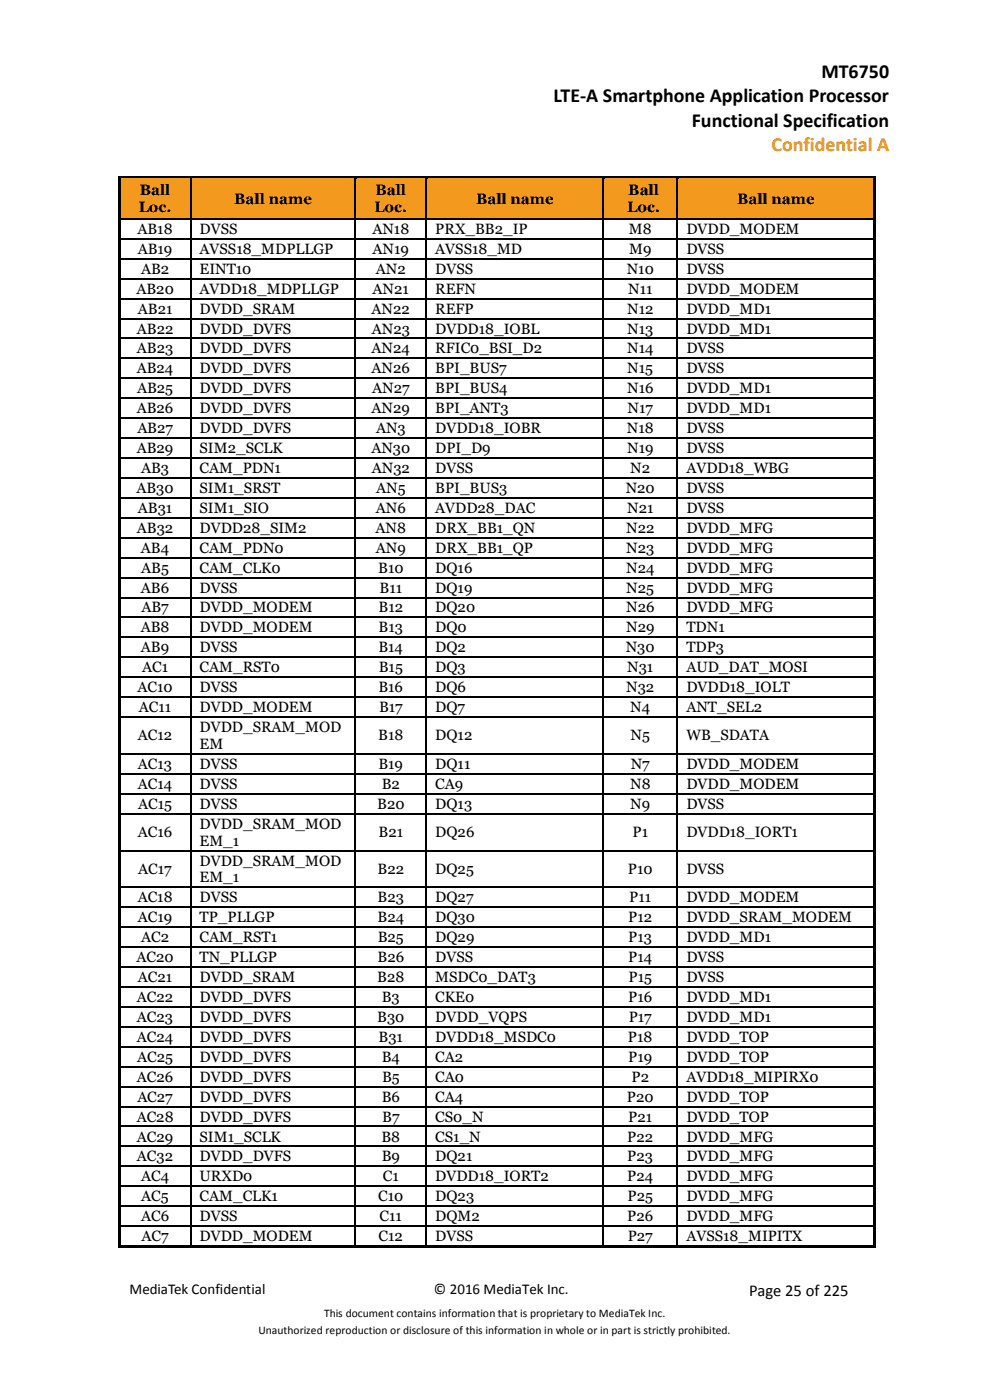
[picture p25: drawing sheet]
<svg xmlns="http://www.w3.org/2000/svg" width="210mm" height="297mm" viewBox="0 0 210 297" stroke-linecap="round" stroke-linejoin="round" font-family="sans-serif">
<defs><g id="words">
<g font-size="4.2">
<text x="174.2" y="16.5">MT6750</text>
<text x="117.4" y="21.7">LTE-A Smartphone Application Processor</text>
<text x="146.8" y="26.9">Functional Specification</text>
</g>
<text font-size="4.2" fill="#f39a1e" x="163.7" y="32.1">Confidential A</text>
<text font-size="3.5" x="159" y="275">Page 25 of 225</text>
<g font-size="3.2">
<text x="29.6" y="41.4">Ball</text>
<text x="79.6" y="41.4">Ball</text>
<text x="133.3" y="41.4">Ball</text>
<text x="29.4" y="45">Loc.</text>
<text x="49.7" y="43.2">Ball name</text>
<text x="79.4" y="45">Loc.</text>
<text x="101" y="43.2">Ball name</text>
<text x="133.1" y="45">Loc.</text>
<text x="156.4" y="43.2">Ball name</text>
<text x="29.2" y="49.7">AB18</text>
<text x="29.2" y="53.9">AB19</text>
<text x="42.3" y="49.7">DVSS</text>
<text x="42.3" y="53.9">AVSS18_MDPLLGP</text>
<text x="79" y="49.7">AN18</text>
<text x="79.1" y="53.9">AN19</text>
<text x="92.3" y="49.7">PRX_BB2_IP</text>
<text x="92.3" y="53.9">AVSS18_MD</text>
<text x="133.4" y="49.7">M8</text>
<text x="133.5" y="53.9">M9</text>
<text x="145.6" y="49.7">DVDD_MODEM</text>
<text x="145.6" y="53.9">DVSS</text>
<text x="29.9" y="58.1">AB2</text>
<text x="42.3" y="58.1">EINT10</text>
<text x="79.7" y="58.1">AN2</text>
<text x="92.3" y="58.1">DVSS</text>
<text x="133" y="58.1">N10</text>
<text x="145.6" y="58.1">DVSS</text>
<text x="29" y="62.3">AB20</text>
<text x="42.3" y="62.3">AVDD18_MDPLLGP</text>
<text x="79.1" y="62.3">AN21</text>
<text x="92.3" y="62.3">REFN</text>
<text x="133.2" y="62.3">N11</text>
<text x="145.6" y="62.3">DVDD_MODEM</text>
<text x="29" y="70.8">AB22</text>
<text x="29.3" y="66.6">AB21</text>
<text x="42.3" y="66.6">DVDD_SRAM</text>
<text x="42.3" y="70.8">DVDD_DVFS</text>
<text x="78.8" y="66.6">AN22</text>
<text x="78.9" y="70.8">AN23</text>
<text x="92.3" y="66.6">REFP</text>
<text x="92.3" y="70.8">DVDD18_IOBL</text>
<text x="133" y="66.6">N12</text>
<text x="133" y="70.8">N13</text>
<text x="145.6" y="66.6">DVDD_MD1</text>
<text x="145.6" y="70.8">DVDD_MD1</text>
<text x="29" y="75">AB23</text>
<text x="42.3" y="75">DVDD_DVFS</text>
<text x="78.8" y="75">AN24</text>
<text x="92.3" y="75">RFIC0_BSI_D2</text>
<text x="133" y="75">N14</text>
<text x="145.6" y="75">DVSS</text>
<text x="29" y="79.2">AB24</text>
<text x="29.1" y="83.4">AB25</text>
<text x="42.3" y="79.2">DVDD_DVFS</text>
<text x="42.3" y="83.4">DVDD_DVFS</text>
<text x="78.8" y="79.2">AN26</text>
<text x="79" y="83.4">AN27</text>
<text x="92.3" y="79.2">BPI_BUS7</text>
<text x="92.3" y="83.4">BPI_BUS4</text>
<text x="133" y="83.4">N16</text>
<text x="133.1" y="79.2">N15</text>
<text x="145.6" y="79.2">DVSS</text>
<text x="145.6" y="83.4">DVDD_MD1</text>
<text x="29" y="87.7">AB26</text>
<text x="42.3" y="87.7">DVDD_DVFS</text>
<text x="78.8" y="87.7">AN29</text>
<text x="92.3" y="87.7">BPI_ANT3</text>
<text x="133.1" y="87.7">N17</text>
<text x="145.6" y="87.7">DVDD_MD1</text>
<text x="29.1" y="91.9">AB27</text>
<text x="42.3" y="91.9">DVDD_DVFS</text>
<text x="79.8" y="91.9">AN3</text>
<text x="92.3" y="91.9">DVDD18_IOBR</text>
<text x="133" y="91.9">N18</text>
<text x="145.6" y="91.9">DVSS</text>
<text x="29" y="96.1">AB29</text>
<text x="29.9" y="100.3">AB3</text>
<text x="42.3" y="96.1">SIM2_SCLK</text>
<text x="42.3" y="100.3">CAM_PDN1</text>
<text x="78.8" y="96.1">AN30</text>
<text x="78.9" y="100.3">AN32</text>
<text x="92.3" y="96.1">DPI_D9</text>
<text x="92.3" y="100.3">DVSS</text>
<text x="133" y="96.1">N19</text>
<text x="133.7" y="100.3">N2</text>
<text x="145.6" y="96.1">DVSS</text>
<text x="145.6" y="100.3">AVDD18_WBG</text>
<text x="29" y="104.6">AB30</text>
<text x="42.3" y="104.6">SIM1_SRST</text>
<text x="79.8" y="104.6">AN5</text>
<text x="92.3" y="104.6">BPI_BUS3</text>
<text x="132.7" y="104.6">N20</text>
<text x="145.6" y="104.6">DVSS</text>
<text x="29" y="113">AB32</text>
<text x="29.3" y="108.8">AB31</text>
<text x="42.3" y="108.8">SIM1_SIO</text>
<text x="42.3" y="113">DVDD28_SIM2</text>
<text x="79.7" y="113">AN8</text>
<text x="79.7" y="108.8">AN6</text>
<text x="92.3" y="108.8">AVDD28_DAC</text>
<text x="92.3" y="113">DRX_BB1_QN</text>
<text x="132.8" y="113">N22</text>
<text x="133" y="108.8">N21</text>
<text x="145.6" y="108.8">DVSS</text>
<text x="145.6" y="113">DVDD_MFG</text>
<text x="29.9" y="117.2">AB4</text>
<text x="42.3" y="117.2">CAM_PDN0</text>
<text x="79.7" y="117.2">AN9</text>
<text x="92.3" y="117.2">DRX_BB1_QP</text>
<text x="132.8" y="117.2">N23</text>
<text x="145.6" y="117.2">DVDD_MFG</text>
<text x="29.9" y="125.7">AB6</text>
<text x="30" y="121.5">AB5</text>
<text x="42.3" y="121.5">CAM_CLK0</text>
<text x="42.3" y="125.7">DVSS</text>
<text x="80.2" y="121.5">B10</text>
<text x="80.5" y="125.7">B11</text>
<text x="92.3" y="121.5">DQ16</text>
<text x="92.3" y="125.7">DQ19</text>
<text x="132.8" y="121.5">N24</text>
<text x="132.9" y="125.7">N25</text>
<text x="145.6" y="121.5">DVDD_MFG</text>
<text x="145.6" y="125.7">DVDD_MFG</text>
<text x="30" y="129.9">AB7</text>
<text x="42.3" y="129.9">DVDD_MODEM</text>
<text x="80.3" y="129.9">B12</text>
<text x="92.3" y="129.9">DQ20</text>
<text x="132.8" y="129.9">N26</text>
<text x="145.6" y="129.9">DVDD_MFG</text>
<text x="29.9" y="134.2">AB8</text>
<text x="42.3" y="134.2">DVDD_MODEM</text>
<text x="80.3" y="134.2">B13</text>
<text x="92.3" y="134.2">DQ0</text>
<text x="132.8" y="134.2">N29</text>
<text x="145.6" y="134.2">TDN1</text>
<text x="29.9" y="138.4">AB9</text>
<text x="30.1" y="142.6">AC1</text>
<text x="42.3" y="138.4">DVSS</text>
<text x="42.3" y="142.6">CAM_RST0</text>
<text x="80.3" y="138.4">B14</text>
<text x="80.4" y="142.6">B15</text>
<text x="92.3" y="138.4">DQ2</text>
<text x="92.3" y="142.6">DQ3</text>
<text x="132.7" y="138.4">N30</text>
<text x="133" y="142.6">N31</text>
<text x="145.6" y="138.4">TDP3</text>
<text x="145.6" y="142.6">AUD_DAT_MOSI</text>
<text x="29.2" y="146.8">AC10</text>
<text x="42.3" y="146.8">DVSS</text>
<text x="80.3" y="146.8">B16</text>
<text x="92.3" y="146.8">DQ6</text>
<text x="132.8" y="146.8">N32</text>
<text x="145.6" y="146.8">DVDD18_IOLT</text>
<text x="29.5" y="151.1">AC11</text>
<text x="42.3" y="151.1">DVDD_MODEM</text>
<text x="42.3" y="155.3">DVDD_SRAM_MOD</text>
<text x="80.4" y="151.1">B17</text>
<text x="92.3" y="151.1">DQ7</text>
<text x="133.7" y="151.1">N4</text>
<text x="145.6" y="151.1">ANT_SEL2</text>
<text x="29.3" y="157.1">AC12</text>
<text x="42.3" y="158.9">EM</text>
<text x="80.2" y="157.1">B18</text>
<text x="92.3" y="157.1">DQ12</text>
<text x="133.8" y="157.1">N5</text>
<text x="145.6" y="157.1">WB_SDATA</text>
<text x="29.3" y="163.1">AC13</text>
<text x="29.3" y="167.3">AC14</text>
<text x="42.3" y="163.1">DVSS</text>
<text x="42.3" y="167.3">DVSS</text>
<text x="80.3" y="163.1">B19</text>
<text x="81" y="167.3">B2</text>
<text x="92.3" y="163.1">DQ11</text>
<text x="92.3" y="167.3">CA9</text>
<text x="133.7" y="167.3">N8</text>
<text x="133.8" y="163.1">N7</text>
<text x="145.6" y="163.1">DVDD_MODEM</text>
<text x="145.6" y="167.3">DVDD_MODEM</text>
<text x="29.3" y="171.6">AC15</text>
<text x="42.3" y="171.6">DVSS</text>
<text x="80" y="171.6">B20</text>
<text x="92.3" y="171.6">DQ13</text>
<text x="133.7" y="171.6">N9</text>
<text x="145.6" y="171.6">DVSS</text>
<text x="29.3" y="177.6">AC16</text>
<text x="42.3" y="175.8">DVDD_SRAM_MOD</text>
<text x="42.3" y="179.4">EM_1</text>
<text x="80.3" y="177.6">B21</text>
<text x="92.3" y="177.6">DQ26</text>
<text x="134.2" y="177.6">P1</text>
<text x="145.6" y="177.6">DVDD18_IORT1</text>
<text x="29.3" y="185.4">AC17</text>
<text x="42.3" y="183.6">DVDD_SRAM_MOD</text>
<text x="80.1" y="185.4">B22</text>
<text x="92.3" y="185.4">DQ25</text>
<text x="133.2" y="185.4">P10</text>
<text x="145.6" y="185.4">DVSS</text>
<text x="29.2" y="191.5">AC18</text>
<text x="42.3" y="187.2">EM_1</text>
<text x="42.3" y="191.5">DVSS</text>
<text x="80.1" y="191.5">B23</text>
<text x="92.3" y="191.5">DQ27</text>
<text x="133.5" y="191.5">P11</text>
<text x="145.6" y="191.5">DVDD_MODEM</text>
<text x="29.3" y="195.7">AC19</text>
<text x="42.3" y="195.7">TP_PLLGP</text>
<text x="80.1" y="195.7">B24</text>
<text x="92.3" y="195.7">DQ30</text>
<text x="133.3" y="195.7">P12</text>
<text x="145.6" y="195.7">DVDD_SRAM_MODEM</text>
<text x="29.9" y="199.9">AC2</text>
<text x="42.3" y="199.9">CAM_RST1</text>
<text x="80.2" y="199.9">B25</text>
<text x="92.3" y="199.9">DQ29</text>
<text x="133.3" y="199.9">P13</text>
<text x="145.6" y="199.9">DVDD_MD1</text>
<text x="29" y="204.1">AC20</text>
<text x="29.3" y="208.3">AC21</text>
<text x="42.3" y="204.1">TN_PLLGP</text>
<text x="42.3" y="208.3">DVDD_SRAM</text>
<text x="80" y="208.3">B28</text>
<text x="80.1" y="204.1">B26</text>
<text x="92.3" y="204.1">DVSS</text>
<text x="92.3" y="208.3">MSDC0_DAT3</text>
<text x="133.3" y="204.1">P14</text>
<text x="133.3" y="208.3">P15</text>
<text x="145.6" y="204.1">DVSS</text>
<text x="145.6" y="208.3">DVSS</text>
<text x="29" y="212.6">AC22</text>
<text x="42.3" y="212.6">DVDD_DVFS</text>
<text x="81" y="212.6">B3</text>
<text x="92.3" y="212.6">CKE0</text>
<text x="133.3" y="212.6">P16</text>
<text x="145.6" y="212.6">DVDD_MD1</text>
<text x="29" y="216.8">AC23</text>
<text x="29" y="221.1">AC24</text>
<text x="42.3" y="216.8">DVDD_DVFS</text>
<text x="42.3" y="221.1">DVDD_DVFS</text>
<text x="80" y="216.8">B30</text>
<text x="80.3" y="221.1">B31</text>
<text x="92.3" y="216.8">DVDD_VQPS</text>
<text x="92.3" y="221.1">DVDD18_MSDC0</text>
<text x="133.2" y="221.1">P18</text>
<text x="133.4" y="216.8">P17</text>
<text x="145.6" y="216.8">DVDD_MD1</text>
<text x="145.6" y="221.1">DVDD_TOP</text>
<text x="29.1" y="225.2">AC25</text>
<text x="42.3" y="225.2">DVDD_DVFS</text>
<text x="81" y="225.2">B4</text>
<text x="92.3" y="225.2">CA2</text>
<text x="133.3" y="225.2">P19</text>
<text x="145.6" y="225.2">DVDD_TOP</text>
<text x="29" y="229.5">AC26</text>
<text x="29.1" y="233.7">AC27</text>
<text x="42.3" y="229.5">DVDD_DVFS</text>
<text x="42.3" y="233.7">DVDD_DVFS</text>
<text x="81" y="233.7">B6</text>
<text x="81" y="229.5">B5</text>
<text x="92.3" y="229.5">CA0</text>
<text x="92.3" y="233.7">CA4</text>
<text x="133" y="233.7">P20</text>
<text x="134" y="229.5">P2</text>
<text x="145.6" y="229.5">AVDD18_MIPIRX0</text>
<text x="145.6" y="233.7">DVDD_TOP</text>
<text x="29" y="237.9">AC28</text>
<text x="42.3" y="237.9">DVDD_DVFS</text>
<text x="81.1" y="237.9">B7</text>
<text x="92.3" y="237.9">CS0_N</text>
<text x="133.3" y="237.9">P21</text>
<text x="145.6" y="237.9">DVDD_TOP</text>
<text x="29" y="242.2">AC29</text>
<text x="42.3" y="242.2">SIM1_SCLK</text>
<text x="80.9" y="242.2">B8</text>
<text x="92.3" y="242.2">CS1_N</text>
<text x="133.1" y="242.2">P22</text>
<text x="145.6" y="242.2">DVDD_MFG</text>
<text x="29" y="246.4">AC32</text>
<text x="29.9" y="250.6">AC4</text>
<text x="42.3" y="246.4">DVDD_DVFS</text>
<text x="42.3" y="250.6">URXD0</text>
<text x="81" y="246.4">B9</text>
<text x="81.2" y="250.6">C1</text>
<text x="92.3" y="246.4">DQ21</text>
<text x="92.3" y="250.6">DVDD18_IORT2</text>
<text x="133.1" y="246.4">P23</text>
<text x="133.1" y="250.6">P24</text>
<text x="145.6" y="246.4">DVDD_MFG</text>
<text x="145.6" y="250.6">DVDD_MFG</text>
<text x="30" y="254.8">AC5</text>
<text x="42.3" y="254.8">CAM_CLK1</text>
<text x="80.2" y="254.8">C10</text>
<text x="92.3" y="254.8">DQ23</text>
<text x="133.1" y="254.8">P25</text>
<text x="145.6" y="254.8">DVDD_MFG</text>
<text x="29.9" y="259.1">AC6</text>
<text x="30" y="263.3">AC7</text>
<text x="42.3" y="259.1">DVSS</text>
<text x="42.3" y="263.3">DVDD_MODEM</text>
<text x="80.3" y="263.3">C12</text>
<text x="80.5" y="259.1">C11</text>
<text x="92.3" y="259.1">DQM2</text>
<text x="92.3" y="263.3">DVSS</text>
<text x="133.1" y="259.1">P26</text>
<text x="133.2" y="263.3">P27</text>
<text x="145.6" y="259.1">DVDD_MFG</text>
<text x="145.6" y="263.3">AVSS18_MIPITX</text>
<text x="27.5" y="274.6">MediaTek Confidential</text>
<text x="92.1" y="274.6">© 2016 MediaTek Inc.</text>
</g>
<g font-size="2.5">
<text x="68.8" y="279.3">This document contains information that is proprietary to MediaTek Inc.</text>
<text x="54.8" y="283.1">Unauthorized reproduction or disclosure of this information in whole or in part is strictly prohibited.</text>
</g>
</g></defs>
<g fill="#f39a1e">
<path d="M25.7 37.9h1.6v8.4h-1.6z" fill-rule="evenodd"/>
<path d="M38.5 37.9h1.8v8.4h-1.8z" fill-rule="evenodd"/>
<path d="M27.3 37.9h11.2v4.2h-11.2z" fill-rule="evenodd"/>
<path d="M27.3 42.1h11.2v4.2h-11.2z" fill-rule="evenodd"/>
<path d="M40.6 37.9h34.7v1.8h-34.7z" fill-rule="evenodd"/>
<path d="M40.6 39.7h1.7v4.8h-1.7z" fill-rule="evenodd"/>
<path d="M73.5 39.7h1.8v4.8h-1.8z" fill-rule="evenodd"/>
<path d="M40.6 44.5h34.7v1.8h-34.7z" fill-rule="evenodd"/>
<path d="M42.3 39.7h31.2v4.8h-31.2z" fill-rule="evenodd"/>
<path d="M75.5 37.9h1.8v8.4h-1.8z" fill-rule="evenodd"/>
<path d="M88.5 37.9h1.8v8.4h-1.8z" fill-rule="evenodd"/>
<path d="M77.3 37.9h11.2v4.2h-11.2z" fill-rule="evenodd"/>
<path d="M77.3 42.1h11.2v4.2h-11.2z" fill-rule="evenodd"/>
<path d="M90.6 37.9h37.2v1.8h-37.2z" fill-rule="evenodd"/>
<path d="M90.6 39.7h1.7v4.8h-1.7z" fill-rule="evenodd"/>
<path d="M126.1 39.7h1.7v4.8h-1.7z" fill-rule="evenodd"/>
<path d="M90.6 44.5h37.2v1.8h-37.2z" fill-rule="evenodd"/>
<path d="M92.3 39.7h33.8v4.8h-33.8z" fill-rule="evenodd"/>
<path d="M128.1 37.9h1.8v8.4h-1.8z" fill-rule="evenodd"/>
<path d="M141.8 37.9h1.8v8.4h-1.8z" fill-rule="evenodd"/>
<path d="M129.9 37.9h11.9v4.2h-11.9z" fill-rule="evenodd"/>
<path d="M129.9 42.1h11.9v4.2h-11.9z" fill-rule="evenodd"/>
<path d="M143.8 37.9h41.4v1.8h-41.4z" fill-rule="evenodd"/>
<path d="M143.8 39.7h1.8v4.8h-1.8z" fill-rule="evenodd"/>
<path d="M183.6 39.7h1.6v4.8h-1.6z" fill-rule="evenodd"/>
<path d="M143.8 44.5h41.4v1.8h-41.4z" fill-rule="evenodd"/>
<path d="M145.6 39.7h38v4.8h-38z" fill-rule="evenodd"/>
</g>
<g fill="#000">
<path d="M25.2 37.3h.5v.6h-.5z" fill-rule="evenodd"/>
<path d="M25.2 37.3h.5v.5h-.5z" fill-rule="evenodd"/>
<path d="M25.7 37.3h14.6v.5h-14.6z" fill-rule="evenodd"/>
</g>
<path d="M25.7 37.8h14.6" fill="none" stroke="#f39a1e" stroke-width=".21"/>
<path d="M40.6 37.8l.2 .1z" fill-rule="evenodd" fill="#f39a1e"/>
<g fill="#000">
<path d="M40.3 37.8l.3 .1z" fill-rule="evenodd"/>
<path d="M40.3 37.3h.5v.5h-.5z" fill-rule="evenodd"/>
<path d="M40.8 37.3h34.5v.5h-34.5z" fill-rule="evenodd"/>
</g>
<path d="M40.8 37.8h34.5" fill="none" stroke="#f39a1e" stroke-width=".21"/>
<path d="M75.5 37.8l.3 .1z" fill-rule="evenodd" fill="#f39a1e"/>
<g fill="#000">
<path d="M75.3 37.8l.2 .1z" fill-rule="evenodd"/>
<path d="M75.3 37.3h.5v.5h-.5z" fill-rule="evenodd"/>
<path d="M75.8 37.3h14.5v.5h-14.5z" fill-rule="evenodd"/>
</g>
<path d="M75.8 37.8h14.5" fill="none" stroke="#f39a1e" stroke-width=".21"/>
<path d="M90.6 37.8l.2 .1z" fill-rule="evenodd" fill="#f39a1e"/>
<g fill="#000">
<path d="M90.3 37.8l.3 .1z" fill-rule="evenodd"/>
<path d="M90.3 37.3h.5v.5h-.5z" fill-rule="evenodd"/>
<path d="M90.8 37.3h37v.5h-37z" fill-rule="evenodd"/>
</g>
<path d="M90.8 37.8h37" fill="none" stroke="#f39a1e" stroke-width=".21"/>
<path d="M128.1 37.8l.2 .1z" fill-rule="evenodd" fill="#f39a1e"/>
<g fill="#000">
<path d="M127.8 37.8l.3 .1z" fill-rule="evenodd"/>
<path d="M127.8 37.3h.5v.5h-.5z" fill-rule="evenodd"/>
<path d="M128.3 37.3h15.3v.5h-15.3z" fill-rule="evenodd"/>
</g>
<path d="M128.3 37.8h15.3" fill="none" stroke="#f39a1e" stroke-width=".21"/>
<path d="M143.8 37.8l.3 .1z" fill-rule="evenodd" fill="#f39a1e"/>
<g fill="#000">
<path d="M143.6 37.8l.2 .1z" fill-rule="evenodd"/>
<path d="M143.6 37.3h.5v.5h-.5z" fill-rule="evenodd"/>
<path d="M144.1 37.3h41.1v.5h-41.1z" fill-rule="evenodd"/>
<path d="M185.2 37.3h.5v.6h-.5z" fill-rule="evenodd"/>
<path d="M185.2 37.3h.5v.5h-.5z" fill-rule="evenodd"/>
<path d="M25.2 37.9h.5v8.4h-.5z" fill-rule="evenodd"/>
<path d="M25.2 46.3h.5v.3h-.5z" fill-rule="evenodd"/>
<path d="M25.2 46.6h.5v4h-.5z" fill-rule="evenodd"/>
<path d="M25.2 50.6h.5v.2h-.5z" fill-rule="evenodd"/>
<path d="M25.2 50.8h.5v4h-.5z" fill-rule="evenodd"/>
<path d="M25.2 54.8h.5v.2h-.5z" fill-rule="evenodd"/>
<path d="M25.2 55h.5v4h-.5z" fill-rule="evenodd"/>
<path d="M25.2 59h.5v.3h-.5z" fill-rule="evenodd"/>
<path d="M40.3 46.3h.3v.3h-.3z" fill-rule="evenodd"/>
<path d="M40.3 50.6h.3v.2h-.3z" fill-rule="evenodd"/>
<path d="M40.3 54.8h.3v.2h-.3z" fill-rule="evenodd"/>
<path d="M40.3 59h.3v.3h-.3z" fill-rule="evenodd"/>
<path d="M75.3 46.3h.2v.3h-.2z" fill-rule="evenodd"/>
<path d="M75.3 50.6h.2v.2h-.2z" fill-rule="evenodd"/>
<path d="M75.3 54.8h.2v.2h-.2z" fill-rule="evenodd"/>
<path d="M75.3 59h.2v.3h-.2z" fill-rule="evenodd"/>
<path d="M90.3 46.3h.3v.3h-.3z" fill-rule="evenodd"/>
<path d="M90.3 50.6h.3v.2h-.3z" fill-rule="evenodd"/>
<path d="M90.3 54.8h.3v.2h-.3z" fill-rule="evenodd"/>
<path d="M90.3 59h.3v.3h-.3z" fill-rule="evenodd"/>
<path d="M127.8 46.3h.3v.3h-.3z" fill-rule="evenodd"/>
<path d="M127.8 50.6h.3v.2h-.3z" fill-rule="evenodd"/>
<path d="M127.8 54.8h.3v.2h-.3z" fill-rule="evenodd"/>
<path d="M127.8 59h.3v.3h-.3z" fill-rule="evenodd"/>
<path d="M143.6 46.3h.2v.3h-.2z" fill-rule="evenodd"/>
<path d="M143.6 50.6h.2v.2h-.2z" fill-rule="evenodd"/>
<path d="M143.6 54.8h.2v.2h-.2z" fill-rule="evenodd"/>
<path d="M143.6 59h.2v.3h-.2z" fill-rule="evenodd"/>
<path d="M185.2 37.9h.5v8.4h-.5z" fill-rule="evenodd"/>
<path d="M185.2 46.3h.5v.3h-.5z" fill-rule="evenodd"/>
<path d="M185.2 46.6h.5v4h-.5z" fill-rule="evenodd"/>
<path d="M185.2 50.6h.5v.2h-.5z" fill-rule="evenodd"/>
<path d="M185.2 50.8h.5v4h-.5z" fill-rule="evenodd"/>
<path d="M185.2 54.8h.5v.2h-.5z" fill-rule="evenodd"/>
<path d="M185.2 55h.5v4h-.5z" fill-rule="evenodd"/>
<path d="M185.2 59h.5v.3h-.5z" fill-rule="evenodd"/>
<path d="M25.2 59.3h.5v4h-.5z" fill-rule="evenodd"/>
<path d="M25.2 63.3h.5v.2h-.5z" fill-rule="evenodd"/>
<path d="M25.2 63.5h.5v3.9h-.5z" fill-rule="evenodd"/>
<path d="M25.2 67.4h.5v.3h-.5z" fill-rule="evenodd"/>
<path d="M25.2 67.7h.5v4h-.5z" fill-rule="evenodd"/>
<path d="M25.2 71.7h.5v.2h-.5z" fill-rule="evenodd"/>
<path d="M25.2 71.9h.5v4h-.5z" fill-rule="evenodd"/>
<path d="M25.2 75.9h.5v.3h-.5z" fill-rule="evenodd"/>
<path d="M40.3 63.3h.3v.2h-.3z" fill-rule="evenodd"/>
<path d="M40.3 67.4h.3v.3h-.3z" fill-rule="evenodd"/>
<path d="M40.3 71.7h.3v.2h-.3z" fill-rule="evenodd"/>
<path d="M40.3 75.9h.3v.3h-.3z" fill-rule="evenodd"/>
<path d="M75.3 63.3h.2v.2h-.2z" fill-rule="evenodd"/>
<path d="M75.3 67.4h.2v.3h-.2z" fill-rule="evenodd"/>
<path d="M75.3 71.7h.2v.2h-.2z" fill-rule="evenodd"/>
<path d="M75.3 75.9h.2v.3h-.2z" fill-rule="evenodd"/>
<path d="M90.3 63.3h.3v.2h-.3z" fill-rule="evenodd"/>
<path d="M90.3 67.4h.3v.3h-.3z" fill-rule="evenodd"/>
<path d="M90.3 71.7h.3v.2h-.3z" fill-rule="evenodd"/>
<path d="M90.3 75.9h.3v.3h-.3z" fill-rule="evenodd"/>
<path d="M127.8 63.3h.3v.2h-.3z" fill-rule="evenodd"/>
<path d="M127.8 67.4h.3v.3h-.3z" fill-rule="evenodd"/>
<path d="M127.8 71.7h.3v.2h-.3z" fill-rule="evenodd"/>
<path d="M127.8 75.9h.3v.3h-.3z" fill-rule="evenodd"/>
<path d="M143.6 63.3h.2v.2h-.2z" fill-rule="evenodd"/>
<path d="M143.6 67.4h.2v.3h-.2z" fill-rule="evenodd"/>
<path d="M143.6 71.7h.2v.2h-.2z" fill-rule="evenodd"/>
<path d="M143.6 75.9h.2v.3h-.2z" fill-rule="evenodd"/>
<path d="M185.2 59.3h.5v4h-.5z" fill-rule="evenodd"/>
<path d="M185.2 63.3h.5v.2h-.5z" fill-rule="evenodd"/>
<path d="M185.2 63.5h.5v3.9h-.5z" fill-rule="evenodd"/>
<path d="M185.2 67.4h.5v.3h-.5z" fill-rule="evenodd"/>
<path d="M185.2 67.7h.5v4h-.5z" fill-rule="evenodd"/>
<path d="M185.2 71.7h.5v.2h-.5z" fill-rule="evenodd"/>
<path d="M185.2 71.9h.5v4h-.5z" fill-rule="evenodd"/>
<path d="M185.2 75.9h.5v.3h-.5z" fill-rule="evenodd"/>
<path d="M25.2 76.2h.5v3.9h-.5z" fill-rule="evenodd"/>
<path d="M25.2 80.1h.5v.3h-.5z" fill-rule="evenodd"/>
<path d="M25.2 80.4h.5v4h-.5z" fill-rule="evenodd"/>
<path d="M25.2 84.4h.5v.2h-.5z" fill-rule="evenodd"/>
<path d="M25.2 84.6h.5v4h-.5z" fill-rule="evenodd"/>
<path d="M25.2 88.6h.5v.2h-.5z" fill-rule="evenodd"/>
<path d="M25.2 88.8h.5v4h-.5z" fill-rule="evenodd"/>
<path d="M25.2 92.8h.5v.3h-.5z" fill-rule="evenodd"/>
<path d="M25.2 93.1h.5v3.9h-.5z" fill-rule="evenodd"/>
<path d="M25.2 97h.5v.3h-.5z" fill-rule="evenodd"/>
<path d="M40.3 80.1h.3v.3h-.3z" fill-rule="evenodd"/>
<path d="M40.3 84.4h.3v.2h-.3z" fill-rule="evenodd"/>
<path d="M40.3 88.6h.3v.2h-.3z" fill-rule="evenodd"/>
<path d="M40.3 92.8h.3v.3h-.3z" fill-rule="evenodd"/>
<path d="M40.3 97h.3v.3h-.3z" fill-rule="evenodd"/>
<path d="M75.3 80.1h.2v.3h-.2z" fill-rule="evenodd"/>
<path d="M75.3 84.4h.2v.2h-.2z" fill-rule="evenodd"/>
<path d="M75.3 88.6h.2v.2h-.2z" fill-rule="evenodd"/>
<path d="M75.3 92.8h.2v.3h-.2z" fill-rule="evenodd"/>
<path d="M75.3 97h.2v.3h-.2z" fill-rule="evenodd"/>
<path d="M90.3 80.1h.3v.3h-.3z" fill-rule="evenodd"/>
<path d="M90.3 84.4h.3v.2h-.3z" fill-rule="evenodd"/>
<path d="M90.3 88.6h.3v.2h-.3z" fill-rule="evenodd"/>
<path d="M90.3 92.8h.3v.3h-.3z" fill-rule="evenodd"/>
<path d="M90.3 97h.3v.3h-.3z" fill-rule="evenodd"/>
<path d="M127.8 80.1h.3v.3h-.3z" fill-rule="evenodd"/>
<path d="M127.8 84.4h.3v.2h-.3z" fill-rule="evenodd"/>
<path d="M127.8 88.6h.3v.2h-.3z" fill-rule="evenodd"/>
<path d="M127.8 92.8h.3v.3h-.3z" fill-rule="evenodd"/>
<path d="M127.8 97h.3v.3h-.3z" fill-rule="evenodd"/>
<path d="M143.6 80.1h.2v.3h-.2z" fill-rule="evenodd"/>
<path d="M143.6 84.4h.2v.2h-.2z" fill-rule="evenodd"/>
<path d="M143.6 88.6h.2v.2h-.2z" fill-rule="evenodd"/>
<path d="M143.6 92.8h.2v.3h-.2z" fill-rule="evenodd"/>
<path d="M143.6 97h.2v.3h-.2z" fill-rule="evenodd"/>
<path d="M185.2 76.2h.5v3.9h-.5z" fill-rule="evenodd"/>
<path d="M185.2 80.1h.5v.3h-.5z" fill-rule="evenodd"/>
<path d="M185.2 80.4h.5v4h-.5z" fill-rule="evenodd"/>
<path d="M185.2 84.4h.5v.2h-.5z" fill-rule="evenodd"/>
<path d="M185.2 84.6h.5v4h-.5z" fill-rule="evenodd"/>
<path d="M185.2 88.6h.5v.2h-.5z" fill-rule="evenodd"/>
<path d="M185.2 88.8h.5v4h-.5z" fill-rule="evenodd"/>
<path d="M185.2 92.8h.5v.3h-.5z" fill-rule="evenodd"/>
<path d="M185.2 93.1h.5v3.9h-.5z" fill-rule="evenodd"/>
<path d="M185.2 97h.5v.3h-.5z" fill-rule="evenodd"/>
<path d="M25.2 97.3h.5v4h-.5z" fill-rule="evenodd"/>
<path d="M25.2 101.3h.5v.2h-.5z" fill-rule="evenodd"/>
<path d="M25.2 101.5h.5v4h-.5z" fill-rule="evenodd"/>
<path d="M25.2 105.5h.5v.3h-.5z" fill-rule="evenodd"/>
<path d="M25.2 105.8h.5v3.9h-.5z" fill-rule="evenodd"/>
<path d="M25.2 109.7h.5v.3h-.5z" fill-rule="evenodd"/>
<path d="M25.2 110h.5v3.9h-.5z" fill-rule="evenodd"/>
<path d="M25.2 113.9h.5v.3h-.5z" fill-rule="evenodd"/>
<path d="M25.2 114.2h.5v4h-.5z" fill-rule="evenodd"/>
<path d="M25.2 118.2h.5v.2h-.5z" fill-rule="evenodd"/>
<path d="M40.3 101.3h.3v.2h-.3z" fill-rule="evenodd"/>
<path d="M40.3 105.5h.3v.3h-.3z" fill-rule="evenodd"/>
<path d="M40.3 109.7h.3v.3h-.3z" fill-rule="evenodd"/>
<path d="M40.3 113.9h.3v.3h-.3z" fill-rule="evenodd"/>
<path d="M40.3 118.2h.3v.2h-.3z" fill-rule="evenodd"/>
<path d="M75.3 101.3h.2v.2h-.2z" fill-rule="evenodd"/>
<path d="M75.3 105.5h.2v.3h-.2z" fill-rule="evenodd"/>
<path d="M75.3 109.7h.2v.3h-.2z" fill-rule="evenodd"/>
<path d="M75.3 113.9h.2v.3h-.2z" fill-rule="evenodd"/>
<path d="M75.3 118.2h.2v.2h-.2z" fill-rule="evenodd"/>
<path d="M90.3 101.3h.3v.2h-.3z" fill-rule="evenodd"/>
<path d="M90.3 105.5h.3v.3h-.3z" fill-rule="evenodd"/>
<path d="M90.3 109.7h.3v.3h-.3z" fill-rule="evenodd"/>
<path d="M90.3 113.9h.3v.3h-.3z" fill-rule="evenodd"/>
<path d="M90.3 118.2h.3v.2h-.3z" fill-rule="evenodd"/>
<path d="M127.8 101.3h.3v.2h-.3z" fill-rule="evenodd"/>
<path d="M127.8 105.5h.3v.3h-.3z" fill-rule="evenodd"/>
<path d="M127.8 109.7h.3v.3h-.3z" fill-rule="evenodd"/>
<path d="M127.8 113.9h.3v.3h-.3z" fill-rule="evenodd"/>
<path d="M127.8 118.2h.3v.2h-.3z" fill-rule="evenodd"/>
<path d="M143.6 101.3h.2v.2h-.2z" fill-rule="evenodd"/>
<path d="M143.6 105.5h.2v.3h-.2z" fill-rule="evenodd"/>
<path d="M143.6 109.7h.2v.3h-.2z" fill-rule="evenodd"/>
<path d="M143.6 113.9h.2v.3h-.2z" fill-rule="evenodd"/>
<path d="M143.6 118.2h.2v.2h-.2z" fill-rule="evenodd"/>
<path d="M185.2 97.3h.5v4h-.5z" fill-rule="evenodd"/>
<path d="M185.2 101.3h.5v.2h-.5z" fill-rule="evenodd"/>
<path d="M185.2 101.5h.5v4h-.5z" fill-rule="evenodd"/>
<path d="M185.2 105.5h.5v.3h-.5z" fill-rule="evenodd"/>
<path d="M185.2 105.8h.5v3.9h-.5z" fill-rule="evenodd"/>
<path d="M185.2 109.7h.5v.3h-.5z" fill-rule="evenodd"/>
<path d="M185.2 110h.5v3.9h-.5z" fill-rule="evenodd"/>
<path d="M185.2 113.9h.5v.3h-.5z" fill-rule="evenodd"/>
<path d="M185.2 114.2h.5v4h-.5z" fill-rule="evenodd"/>
<path d="M185.2 118.2h.5v.2h-.5z" fill-rule="evenodd"/>
<path d="M25.2 118.4h.5v4h-.5z" fill-rule="evenodd"/>
<path d="M25.2 122.4h.5v.3h-.5z" fill-rule="evenodd"/>
<path d="M25.2 122.7h.5v3.9h-.5z" fill-rule="evenodd"/>
<path d="M25.2 126.6h.5v.3h-.5z" fill-rule="evenodd"/>
<path d="M25.2 126.9h.5v3.9h-.5z" fill-rule="evenodd"/>
<path d="M25.2 130.8h.5v.3h-.5z" fill-rule="evenodd"/>
<path d="M25.2 131.1h.5v4h-.5z" fill-rule="evenodd"/>
<path d="M25.2 135.1h.5v.2h-.5z" fill-rule="evenodd"/>
<path d="M25.2 135.3h.5v4h-.5z" fill-rule="evenodd"/>
<path d="M25.2 139.3h.5v.2h-.5z" fill-rule="evenodd"/>
<path d="M40.3 122.4h.3v.3h-.3z" fill-rule="evenodd"/>
<path d="M40.3 126.6h.3v.3h-.3z" fill-rule="evenodd"/>
<path d="M40.3 130.8h.3v.3h-.3z" fill-rule="evenodd"/>
<path d="M40.3 135.1h.3v.2h-.3z" fill-rule="evenodd"/>
<path d="M40.3 139.3h.3v.2h-.3z" fill-rule="evenodd"/>
<path d="M75.3 122.4h.2v.3h-.2z" fill-rule="evenodd"/>
<path d="M75.3 126.6h.2v.3h-.2z" fill-rule="evenodd"/>
<path d="M75.3 130.8h.2v.3h-.2z" fill-rule="evenodd"/>
<path d="M75.3 135.1h.2v.2h-.2z" fill-rule="evenodd"/>
<path d="M75.3 139.3h.2v.2h-.2z" fill-rule="evenodd"/>
<path d="M90.3 122.4h.3v.3h-.3z" fill-rule="evenodd"/>
<path d="M90.3 126.6h.3v.3h-.3z" fill-rule="evenodd"/>
<path d="M90.3 130.8h.3v.3h-.3z" fill-rule="evenodd"/>
<path d="M90.3 135.1h.3v.2h-.3z" fill-rule="evenodd"/>
<path d="M90.3 139.3h.3v.2h-.3z" fill-rule="evenodd"/>
<path d="M127.8 122.4h.3v.3h-.3z" fill-rule="evenodd"/>
<path d="M127.8 126.6h.3v.3h-.3z" fill-rule="evenodd"/>
<path d="M127.8 130.8h.3v.3h-.3z" fill-rule="evenodd"/>
<path d="M127.8 135.1h.3v.2h-.3z" fill-rule="evenodd"/>
<path d="M127.8 139.3h.3v.2h-.3z" fill-rule="evenodd"/>
<path d="M143.6 122.4h.2v.3h-.2z" fill-rule="evenodd"/>
<path d="M143.6 126.6h.2v.3h-.2z" fill-rule="evenodd"/>
<path d="M143.6 130.8h.2v.3h-.2z" fill-rule="evenodd"/>
<path d="M143.6 135.1h.2v.2h-.2z" fill-rule="evenodd"/>
<path d="M143.6 139.3h.2v.2h-.2z" fill-rule="evenodd"/>
<path d="M185.2 118.4h.5v4h-.5z" fill-rule="evenodd"/>
<path d="M185.2 122.4h.5v.3h-.5z" fill-rule="evenodd"/>
<path d="M185.2 122.7h.5v3.9h-.5z" fill-rule="evenodd"/>
<path d="M185.2 126.6h.5v.3h-.5z" fill-rule="evenodd"/>
<path d="M185.2 126.9h.5v3.9h-.5z" fill-rule="evenodd"/>
<path d="M185.2 130.8h.5v.3h-.5z" fill-rule="evenodd"/>
<path d="M185.2 131.1h.5v4h-.5z" fill-rule="evenodd"/>
<path d="M185.2 135.1h.5v.2h-.5z" fill-rule="evenodd"/>
<path d="M185.2 135.3h.5v4h-.5z" fill-rule="evenodd"/>
<path d="M185.2 139.3h.5v.2h-.5z" fill-rule="evenodd"/>
<path d="M25.2 139.5h.5v4h-.5z" fill-rule="evenodd"/>
<path d="M25.2 143.5h.5v.3h-.5z" fill-rule="evenodd"/>
<path d="M25.2 143.8h.5v4h-.5z" fill-rule="evenodd"/>
<path d="M25.2 147.8h.5v.2h-.5z" fill-rule="evenodd"/>
<path d="M25.2 148h.5v4h-.5z" fill-rule="evenodd"/>
<path d="M25.2 152h.5v.2h-.5z" fill-rule="evenodd"/>
<path d="M25.2 152.2h.5v7.6h-.5z" fill-rule="evenodd"/>
<path d="M40.3 143.5h.3v.3h-.3z" fill-rule="evenodd"/>
<path d="M40.3 147.8h.3v.2h-.3z" fill-rule="evenodd"/>
<path d="M40.3 152h.3v.2h-.3z" fill-rule="evenodd"/>
<path d="M75.3 143.5h.2v.3h-.2z" fill-rule="evenodd"/>
<path d="M75.3 147.8h.2v.2h-.2z" fill-rule="evenodd"/>
<path d="M75.3 152h.2v.2h-.2z" fill-rule="evenodd"/>
<path d="M90.3 143.5h.3v.3h-.3z" fill-rule="evenodd"/>
<path d="M90.3 147.8h.3v.2h-.3z" fill-rule="evenodd"/>
<path d="M90.3 152h.3v.2h-.3z" fill-rule="evenodd"/>
<path d="M127.8 143.5h.3v.3h-.3z" fill-rule="evenodd"/>
<path d="M127.8 147.8h.3v.2h-.3z" fill-rule="evenodd"/>
<path d="M127.8 152h.3v.2h-.3z" fill-rule="evenodd"/>
<path d="M143.6 143.5h.2v.3h-.2z" fill-rule="evenodd"/>
<path d="M143.6 147.8h.2v.2h-.2z" fill-rule="evenodd"/>
<path d="M143.6 152h.2v.2h-.2z" fill-rule="evenodd"/>
<path d="M185.2 139.5h.5v4h-.5z" fill-rule="evenodd"/>
<path d="M185.2 143.5h.5v.3h-.5z" fill-rule="evenodd"/>
<path d="M185.2 143.8h.5v4h-.5z" fill-rule="evenodd"/>
<path d="M185.2 147.8h.5v.2h-.5z" fill-rule="evenodd"/>
<path d="M185.2 148h.5v4h-.5z" fill-rule="evenodd"/>
<path d="M185.2 152h.5v.2h-.5z" fill-rule="evenodd"/>
<path d="M185.2 152.2h.5v7.6h-.5z" fill-rule="evenodd"/>
<path d="M25.2 159.8h.5v.2h-.5z" fill-rule="evenodd"/>
<path d="M25.2 160h.5v4h-.5z" fill-rule="evenodd"/>
<path d="M25.2 164h.5v.3h-.5z" fill-rule="evenodd"/>
<path d="M25.2 164.3h.5v4h-.5z" fill-rule="evenodd"/>
<path d="M25.2 168.3h.5v.2h-.5z" fill-rule="evenodd"/>
<path d="M25.2 168.5h.5v4h-.5z" fill-rule="evenodd"/>
<path d="M25.2 172.5h.5v.2h-.5z" fill-rule="evenodd"/>
<path d="M40.3 159.8h.3v.2h-.3z" fill-rule="evenodd"/>
<path d="M40.3 164h.3v.3h-.3z" fill-rule="evenodd"/>
<path d="M40.3 168.3h.3v.2h-.3z" fill-rule="evenodd"/>
<path d="M40.3 172.5h.3v.2h-.3z" fill-rule="evenodd"/>
<path d="M75.3 159.8h.2v.2h-.2z" fill-rule="evenodd"/>
<path d="M75.3 164h.2v.3h-.2z" fill-rule="evenodd"/>
<path d="M75.3 168.3h.2v.2h-.2z" fill-rule="evenodd"/>
<path d="M75.3 172.5h.2v.2h-.2z" fill-rule="evenodd"/>
<path d="M90.3 159.8h.3v.2h-.3z" fill-rule="evenodd"/>
<path d="M90.3 164h.3v.3h-.3z" fill-rule="evenodd"/>
<path d="M90.3 168.3h.3v.2h-.3z" fill-rule="evenodd"/>
<path d="M90.3 172.5h.3v.2h-.3z" fill-rule="evenodd"/>
<path d="M127.8 159.8h.3v.2h-.3z" fill-rule="evenodd"/>
<path d="M127.8 164h.3v.3h-.3z" fill-rule="evenodd"/>
<path d="M127.8 168.3h.3v.2h-.3z" fill-rule="evenodd"/>
<path d="M127.8 172.5h.3v.2h-.3z" fill-rule="evenodd"/>
<path d="M143.6 159.8h.2v.2h-.2z" fill-rule="evenodd"/>
<path d="M143.6 164h.2v.3h-.2z" fill-rule="evenodd"/>
<path d="M143.6 168.3h.2v.2h-.2z" fill-rule="evenodd"/>
<path d="M143.6 172.5h.2v.2h-.2z" fill-rule="evenodd"/>
<path d="M185.2 159.8h.5v.2h-.5z" fill-rule="evenodd"/>
<path d="M185.2 160h.5v4h-.5z" fill-rule="evenodd"/>
<path d="M185.2 164h.5v.3h-.5z" fill-rule="evenodd"/>
<path d="M185.2 164.3h.5v4h-.5z" fill-rule="evenodd"/>
<path d="M185.2 168.3h.5v.2h-.5z" fill-rule="evenodd"/>
<path d="M185.2 168.5h.5v4h-.5z" fill-rule="evenodd"/>
<path d="M185.2 172.5h.5v.2h-.5z" fill-rule="evenodd"/>
<path d="M25.2 172.7h.5v7.6h-.5z" fill-rule="evenodd"/>
<path d="M25.2 180.3h.5v.3h-.5z" fill-rule="evenodd"/>
<path d="M25.2 180.6h.5v7.6h-.5z" fill-rule="evenodd"/>
<path d="M25.2 188.2h.5v.2h-.5z" fill-rule="evenodd"/>
<path d="M25.2 188.4h.5v4h-.5z" fill-rule="evenodd"/>
<path d="M25.2 192.4h.5v.2h-.5z" fill-rule="evenodd"/>
<path d="M25.2 192.6h.5v4h-.5z" fill-rule="evenodd"/>
<path d="M25.2 196.6h.5v.2h-.5z" fill-rule="evenodd"/>
<path d="M40.3 180.3h.3v.3h-.3z" fill-rule="evenodd"/>
<path d="M40.3 188.2h.3v.2h-.3z" fill-rule="evenodd"/>
<path d="M40.3 192.4h.3v.2h-.3z" fill-rule="evenodd"/>
<path d="M40.3 196.6h.3v.2h-.3z" fill-rule="evenodd"/>
<path d="M75.3 180.3h.2v.3h-.2z" fill-rule="evenodd"/>
<path d="M75.3 188.2h.2v.2h-.2z" fill-rule="evenodd"/>
<path d="M75.3 192.4h.2v.2h-.2z" fill-rule="evenodd"/>
<path d="M75.3 196.6h.2v.2h-.2z" fill-rule="evenodd"/>
<path d="M90.3 180.3h.3v.3h-.3z" fill-rule="evenodd"/>
<path d="M90.3 188.2h.3v.2h-.3z" fill-rule="evenodd"/>
<path d="M90.3 192.4h.3v.2h-.3z" fill-rule="evenodd"/>
<path d="M90.3 196.6h.3v.2h-.3z" fill-rule="evenodd"/>
<path d="M127.8 180.3h.3v.3h-.3z" fill-rule="evenodd"/>
<path d="M127.8 188.2h.3v.2h-.3z" fill-rule="evenodd"/>
<path d="M127.8 192.4h.3v.2h-.3z" fill-rule="evenodd"/>
<path d="M127.8 196.6h.3v.2h-.3z" fill-rule="evenodd"/>
<path d="M143.6 180.3h.2v.3h-.2z" fill-rule="evenodd"/>
<path d="M143.6 188.2h.2v.2h-.2z" fill-rule="evenodd"/>
<path d="M143.6 192.4h.2v.2h-.2z" fill-rule="evenodd"/>
<path d="M143.6 196.6h.2v.2h-.2z" fill-rule="evenodd"/>
<path d="M185.2 172.7h.5v7.6h-.5z" fill-rule="evenodd"/>
<path d="M185.2 180.3h.5v.3h-.5z" fill-rule="evenodd"/>
<path d="M185.2 180.6h.5v7.6h-.5z" fill-rule="evenodd"/>
<path d="M185.2 188.2h.5v.2h-.5z" fill-rule="evenodd"/>
<path d="M185.2 188.4h.5v4h-.5z" fill-rule="evenodd"/>
<path d="M185.2 192.4h.5v.2h-.5z" fill-rule="evenodd"/>
<path d="M185.2 192.6h.5v4h-.5z" fill-rule="evenodd"/>
<path d="M185.2 196.6h.5v.2h-.5z" fill-rule="evenodd"/>
<path d="M25.2 196.8h.5v4h-.5z" fill-rule="evenodd"/>
<path d="M25.2 200.8h.5v.3h-.5z" fill-rule="evenodd"/>
<path d="M25.2 201.1h.5v3.9h-.5z" fill-rule="evenodd"/>
<path d="M25.2 205h.5v.3h-.5z" fill-rule="evenodd"/>
<path d="M25.2 205.3h.5v4h-.5z" fill-rule="evenodd"/>
<path d="M25.2 209.3h.5v.2h-.5z" fill-rule="evenodd"/>
<path d="M25.2 209.5h.5v4h-.5z" fill-rule="evenodd"/>
<path d="M25.2 213.5h.5v.3h-.5z" fill-rule="evenodd"/>
<path d="M25.2 213.8h.5v3.9h-.5z" fill-rule="evenodd"/>
<path d="M25.2 217.7h.5v.3h-.5z" fill-rule="evenodd"/>
<path d="M40.3 200.8h.3v.3h-.3z" fill-rule="evenodd"/>
<path d="M40.3 205h.3v.3h-.3z" fill-rule="evenodd"/>
<path d="M40.3 209.3h.3v.2h-.3z" fill-rule="evenodd"/>
<path d="M40.3 213.5h.3v.3h-.3z" fill-rule="evenodd"/>
<path d="M40.3 217.7h.3v.3h-.3z" fill-rule="evenodd"/>
<path d="M75.3 200.8h.2v.3h-.2z" fill-rule="evenodd"/>
<path d="M75.3 205h.2v.3h-.2z" fill-rule="evenodd"/>
<path d="M75.3 209.3h.2v.2h-.2z" fill-rule="evenodd"/>
<path d="M75.3 213.5h.2v.3h-.2z" fill-rule="evenodd"/>
<path d="M75.3 217.7h.2v.3h-.2z" fill-rule="evenodd"/>
<path d="M90.3 200.8h.3v.3h-.3z" fill-rule="evenodd"/>
<path d="M90.3 205h.3v.3h-.3z" fill-rule="evenodd"/>
<path d="M90.3 209.3h.3v.2h-.3z" fill-rule="evenodd"/>
<path d="M90.3 213.5h.3v.3h-.3z" fill-rule="evenodd"/>
<path d="M90.3 217.7h.3v.3h-.3z" fill-rule="evenodd"/>
<path d="M127.8 200.8h.3v.3h-.3z" fill-rule="evenodd"/>
<path d="M127.8 205h.3v.3h-.3z" fill-rule="evenodd"/>
<path d="M127.8 209.3h.3v.2h-.3z" fill-rule="evenodd"/>
<path d="M127.8 213.5h.3v.3h-.3z" fill-rule="evenodd"/>
<path d="M127.8 217.7h.3v.3h-.3z" fill-rule="evenodd"/>
<path d="M143.6 200.8h.2v.3h-.2z" fill-rule="evenodd"/>
<path d="M143.6 205h.2v.3h-.2z" fill-rule="evenodd"/>
<path d="M143.6 209.3h.2v.2h-.2z" fill-rule="evenodd"/>
<path d="M143.6 213.5h.2v.3h-.2z" fill-rule="evenodd"/>
<path d="M143.6 217.7h.2v.3h-.2z" fill-rule="evenodd"/>
<path d="M185.2 196.8h.5v4h-.5z" fill-rule="evenodd"/>
<path d="M185.2 200.8h.5v.3h-.5z" fill-rule="evenodd"/>
<path d="M185.2 201.1h.5v3.9h-.5z" fill-rule="evenodd"/>
<path d="M185.2 205h.5v.3h-.5z" fill-rule="evenodd"/>
<path d="M185.2 205.3h.5v4h-.5z" fill-rule="evenodd"/>
<path d="M185.2 209.3h.5v.2h-.5z" fill-rule="evenodd"/>
<path d="M185.2 209.5h.5v4h-.5z" fill-rule="evenodd"/>
<path d="M185.2 213.5h.5v.3h-.5z" fill-rule="evenodd"/>
<path d="M185.2 213.8h.5v3.9h-.5z" fill-rule="evenodd"/>
<path d="M185.2 217.7h.5v.3h-.5z" fill-rule="evenodd"/>
<path d="M25.2 218h.5v3.9h-.5z" fill-rule="evenodd"/>
<path d="M25.2 221.9h.5v.3h-.5z" fill-rule="evenodd"/>
<path d="M25.2 222.2h.5v4h-.5z" fill-rule="evenodd"/>
<path d="M25.2 226.2h.5v.2h-.5z" fill-rule="evenodd"/>
<path d="M25.2 226.4h.5v4h-.5z" fill-rule="evenodd"/>
<path d="M25.2 230.4h.5v.3h-.5z" fill-rule="evenodd"/>
<path d="M25.2 230.7h.5v3.9h-.5z" fill-rule="evenodd"/>
<path d="M25.2 234.6h.5v.3h-.5z" fill-rule="evenodd"/>
<path d="M25.2 234.9h.5v3.9h-.5z" fill-rule="evenodd"/>
<path d="M25.2 238.8h.5v.3h-.5z" fill-rule="evenodd"/>
<path d="M40.3 221.9h.3v.3h-.3z" fill-rule="evenodd"/>
<path d="M40.3 226.2h.3v.2h-.3z" fill-rule="evenodd"/>
<path d="M40.3 230.4h.3v.3h-.3z" fill-rule="evenodd"/>
<path d="M40.3 234.6h.3v.3h-.3z" fill-rule="evenodd"/>
<path d="M40.3 238.8h.3v.3h-.3z" fill-rule="evenodd"/>
<path d="M75.3 221.9h.2v.3h-.2z" fill-rule="evenodd"/>
<path d="M75.3 226.2h.2v.2h-.2z" fill-rule="evenodd"/>
<path d="M75.3 230.4h.2v.3h-.2z" fill-rule="evenodd"/>
<path d="M75.3 234.6h.2v.3h-.2z" fill-rule="evenodd"/>
<path d="M75.3 238.8h.2v.3h-.2z" fill-rule="evenodd"/>
<path d="M90.3 221.9h.3v.3h-.3z" fill-rule="evenodd"/>
<path d="M90.3 226.2h.3v.2h-.3z" fill-rule="evenodd"/>
<path d="M90.3 230.4h.3v.3h-.3z" fill-rule="evenodd"/>
<path d="M90.3 234.6h.3v.3h-.3z" fill-rule="evenodd"/>
<path d="M90.3 238.8h.3v.3h-.3z" fill-rule="evenodd"/>
<path d="M127.8 221.9h.3v.3h-.3z" fill-rule="evenodd"/>
<path d="M127.8 226.2h.3v.2h-.3z" fill-rule="evenodd"/>
<path d="M127.8 230.4h.3v.3h-.3z" fill-rule="evenodd"/>
<path d="M127.8 234.6h.3v.3h-.3z" fill-rule="evenodd"/>
<path d="M127.8 238.8h.3v.3h-.3z" fill-rule="evenodd"/>
<path d="M143.6 221.9h.2v.3h-.2z" fill-rule="evenodd"/>
<path d="M143.6 226.2h.2v.2h-.2z" fill-rule="evenodd"/>
<path d="M143.6 230.4h.2v.3h-.2z" fill-rule="evenodd"/>
<path d="M143.6 234.6h.2v.3h-.2z" fill-rule="evenodd"/>
<path d="M143.6 238.8h.2v.3h-.2z" fill-rule="evenodd"/>
<path d="M185.2 218h.5v3.9h-.5z" fill-rule="evenodd"/>
<path d="M185.2 221.9h.5v.3h-.5z" fill-rule="evenodd"/>
<path d="M185.2 222.2h.5v4h-.5z" fill-rule="evenodd"/>
<path d="M185.2 226.2h.5v.2h-.5z" fill-rule="evenodd"/>
<path d="M185.2 226.4h.5v4h-.5z" fill-rule="evenodd"/>
<path d="M185.2 230.4h.5v.3h-.5z" fill-rule="evenodd"/>
<path d="M185.2 230.7h.5v3.9h-.5z" fill-rule="evenodd"/>
<path d="M185.2 234.6h.5v.3h-.5z" fill-rule="evenodd"/>
<path d="M185.2 234.9h.5v3.9h-.5z" fill-rule="evenodd"/>
<path d="M185.2 238.8h.5v.3h-.5z" fill-rule="evenodd"/>
<path d="M25.2 239.1h.5v4h-.5z" fill-rule="evenodd"/>
<path d="M25.2 243.1h.5v.2h-.5z" fill-rule="evenodd"/>
<path d="M25.2 243.3h.5v4h-.5z" fill-rule="evenodd"/>
<path d="M25.2 247.3h.5v.3h-.5z" fill-rule="evenodd"/>
<path d="M25.2 247.6h.5v3.9h-.5z" fill-rule="evenodd"/>
<path d="M25.2 251.5h.5v.3h-.5z" fill-rule="evenodd"/>
<path d="M25.2 251.8h.5v4h-.5z" fill-rule="evenodd"/>
<path d="M25.2 255.8h.5v.2h-.5z" fill-rule="evenodd"/>
<path d="M25.2 256h.5v4h-.5z" fill-rule="evenodd"/>
<path d="M40.3 243.1h.3v.2h-.3z" fill-rule="evenodd"/>
<path d="M40.3 247.3h.3v.3h-.3z" fill-rule="evenodd"/>
<path d="M40.3 251.5h.3v.3h-.3z" fill-rule="evenodd"/>
<path d="M40.3 255.8h.3v.2h-.3z" fill-rule="evenodd"/>
<path d="M75.3 243.1h.2v.2h-.2z" fill-rule="evenodd"/>
<path d="M75.3 247.3h.2v.3h-.2z" fill-rule="evenodd"/>
<path d="M75.3 251.5h.2v.3h-.2z" fill-rule="evenodd"/>
<path d="M75.3 255.8h.2v.2h-.2z" fill-rule="evenodd"/>
<path d="M90.3 243.1h.3v.2h-.3z" fill-rule="evenodd"/>
<path d="M90.3 247.3h.3v.3h-.3z" fill-rule="evenodd"/>
<path d="M90.3 251.5h.3v.3h-.3z" fill-rule="evenodd"/>
<path d="M90.3 255.8h.3v.2h-.3z" fill-rule="evenodd"/>
<path d="M127.8 243.1h.3v.2h-.3z" fill-rule="evenodd"/>
<path d="M127.8 247.3h.3v.3h-.3z" fill-rule="evenodd"/>
<path d="M127.8 251.5h.3v.3h-.3z" fill-rule="evenodd"/>
<path d="M127.8 255.8h.3v.2h-.3z" fill-rule="evenodd"/>
<path d="M143.6 243.1h.2v.2h-.2z" fill-rule="evenodd"/>
<path d="M143.6 247.3h.2v.3h-.2z" fill-rule="evenodd"/>
<path d="M143.6 251.5h.2v.3h-.2z" fill-rule="evenodd"/>
<path d="M143.6 255.8h.2v.2h-.2z" fill-rule="evenodd"/>
<path d="M185.2 239.1h.5v4h-.5z" fill-rule="evenodd"/>
<path d="M185.2 243.1h.5v.2h-.5z" fill-rule="evenodd"/>
<path d="M185.2 243.3h.5v4h-.5z" fill-rule="evenodd"/>
<path d="M185.2 247.3h.5v.3h-.5z" fill-rule="evenodd"/>
<path d="M185.2 247.6h.5v3.9h-.5z" fill-rule="evenodd"/>
<path d="M185.2 251.5h.5v.3h-.5z" fill-rule="evenodd"/>
<path d="M185.2 251.8h.5v4h-.5z" fill-rule="evenodd"/>
<path d="M185.2 255.8h.5v.2h-.5z" fill-rule="evenodd"/>
<path d="M185.2 256h.5v4h-.5z" fill-rule="evenodd"/>
<path d="M25.2 260h.5v.2h-.5z" fill-rule="evenodd"/>
<path d="M25.2 260.2h.5v4h-.5z" fill-rule="evenodd"/>
<path d="M25.2 264.2h.5v.5h-.5z" fill-rule="evenodd"/>
<path d="M25.2 264.2h.5v.5h-.5z" fill-rule="evenodd"/>
<path d="M25.7 264.2h14.6v.5h-14.6z" fill-rule="evenodd"/>
<path d="M40.3 260h.3v.2h-.3z" fill-rule="evenodd"/>
<path d="M40.3 264.2h.5v.5h-.5z" fill-rule="evenodd"/>
<path d="M40.8 264.2h34.5v.5h-34.5z" fill-rule="evenodd"/>
<path d="M75.3 260h.2v.2h-.2z" fill-rule="evenodd"/>
<path d="M75.3 264.2h.5v.5h-.5z" fill-rule="evenodd"/>
<path d="M75.8 264.2h14.5v.5h-14.5z" fill-rule="evenodd"/>
<path d="M90.3 260h.3v.2h-.3z" fill-rule="evenodd"/>
<path d="M90.3 264.2h.5v.5h-.5z" fill-rule="evenodd"/>
<path d="M90.8 264.2h37v.5h-37z" fill-rule="evenodd"/>
<path d="M127.8 260h.3v.2h-.3z" fill-rule="evenodd"/>
<path d="M127.8 264.2h.5v.5h-.5z" fill-rule="evenodd"/>
<path d="M128.3 264.2h15.3v.5h-15.3z" fill-rule="evenodd"/>
<path d="M143.6 260h.2v.2h-.2z" fill-rule="evenodd"/>
<path d="M143.6 264.2h.5v.5h-.5z" fill-rule="evenodd"/>
<path d="M144.1 264.2h41.1v.5h-41.1z" fill-rule="evenodd"/>
<path d="M185.2 260h.5v.2h-.5z" fill-rule="evenodd"/>
<path d="M185.2 260.2h.5v4h-.5z" fill-rule="evenodd"/>
<path d="M185.2 264.2h.5v.5h-.5z" fill-rule="evenodd"/>
<path d="M185.2 264.2h.5v.5h-.5z" fill-rule="evenodd"/>
</g>
<path d="M144.1 37.8h41.1" fill="none" stroke="#f39a1e" stroke-width=".21"/>
<g fill="none" stroke="#000" stroke-width=".25">
<path d="M40.4 37.9v8.4M75.4 37.9v8.4M90.4 37.9v8.4M128 37.9v8.4M143.7 37.9v8.4M25.7 46.4h14.6M25.7 50.7h14.6M25.7 54.9h14.6M25.7 59.1h14.6M40.4 46.6v4M40.4 50.8v4M40.4 55v4"/>
<path d="M40.4 59.3v4M40.6 46.4h34.7M40.6 50.7h34.7M40.6 54.9h34.7M40.6 59.1h34.7M75.4 46.6v4M75.4 50.8v4M75.4 55v4M75.4 59.3v4M75.5 46.4h14.8M75.5 50.7h14.8M75.5 54.9h14.8"/>
<path d="M75.5 59.1h14.8M90.4 46.6v4M90.4 50.8v4M90.4 55v4M90.4 59.3v4M90.6 46.4h37.2M90.6 50.7h37.2M90.6 54.9h37.2M90.6 59.1h37.2M128 46.6v4M128 50.8v4M128 55v4"/>
<path d="M128 59.3v4M128.1 46.4h15.5M128.1 50.7h15.5M128.1 54.9h15.5M128.1 59.1h15.5M143.7 46.6v4M143.7 50.8v4M143.7 55v4M143.7 59.3v4M143.8 46.4h41.4M143.8 50.7h41.4M143.8 54.9h41.4"/>
<path d="M143.8 59.1h41.4M25.7 63.4h14.6M25.7 67.6h14.6M25.7 71.8h14.6M25.7 76h14.6M40.4 63.5v3.9M40.4 67.7v4M40.4 71.9v4M40.4 76.2v3.9M40.6 63.4h34.7M40.6 67.6h34.7M40.6 71.8h34.7"/>
<path d="M40.6 76h34.7M75.4 63.5v3.9M75.4 67.7v4M75.4 71.9v4M75.4 76.2v3.9M75.5 63.4h14.8M75.5 67.6h14.8M75.5 71.8h14.8M75.5 76h14.8M90.4 63.5v3.9M90.4 67.7v4M90.4 71.9v4"/>
<path d="M90.4 76.2v3.9M90.6 63.4h37.2M90.6 67.6h37.2M90.6 71.8h37.2M90.6 76h37.2M128 63.5v3.9M128 67.7v4M128 71.9v4M128 76.2v3.9M128.1 63.4h15.5M128.1 67.6h15.5M128.1 71.8h15.5"/>
<path d="M128.1 76h15.5M143.7 63.5v3.9M143.7 67.7v4M143.7 71.9v4M143.7 76.2v3.9M143.8 63.4h41.4M143.8 67.6h41.4M143.8 71.8h41.4M143.8 76h41.4M25.7 80.3h14.6M25.7 84.5h14.6M25.7 88.7h14.6"/>
<path d="M25.7 92.9h14.6M25.7 97.2h14.6M40.4 80.4v4M40.4 84.6v4M40.4 88.8v4M40.4 93.1v3.9M40.4 97.3v4M40.6 80.3h34.7M40.6 84.5h34.7M40.6 88.7h34.7M40.6 92.9h34.7M40.6 97.2h34.7"/>
<path d="M75.4 80.4v4M75.4 84.6v4M75.4 88.8v4M75.4 93.1v3.9M75.4 97.3v4M75.5 80.3h14.8M75.5 84.5h14.8M75.5 88.7h14.8M75.5 92.9h14.8M75.5 97.2h14.8M90.4 80.4v4M90.4 84.6v4"/>
<path d="M90.4 88.8v4M90.4 93.1v3.9M90.4 97.3v4M90.6 80.3h37.2M90.6 84.5h37.2M90.6 88.7h37.2M90.6 92.9h37.2M90.6 97.2h37.2M128 80.4v4M128 84.6v4M128 88.8v4M128 93.1v3.9"/>
<path d="M128 97.3v4M128.1 80.3h15.5M128.1 84.5h15.5M128.1 88.7h15.5M128.1 92.9h15.5M128.1 97.2h15.5M143.7 80.4v4M143.7 84.6v4M143.7 88.8v4M143.7 93.1v3.9M143.7 97.3v4M143.8 80.3h41.4"/>
<path d="M143.8 84.5h41.4M143.8 88.7h41.4M143.8 92.9h41.4M143.8 97.2h41.4M25.7 101.4h14.6M25.7 105.6h14.6M25.7 109.8h14.6M25.7 114.1h14.6M25.7 118.3h14.6M40.4 101.5v4M40.4 105.8v3.9M40.4 110v3.9"/>
<path d="M40.4 114.2v4M40.4 118.4v4M40.6 101.4h34.7M40.6 105.6h34.7M40.6 109.8h34.7M40.6 114.1h34.7M40.6 118.3h34.7M75.4 101.5v4M75.4 105.8v3.9M75.4 110v3.9M75.4 114.2v4M75.4 118.4v4"/>
<path d="M75.5 101.4h14.8M75.5 105.6h14.8M75.5 109.8h14.8M75.5 114.1h14.8M75.5 118.3h14.8M90.4 101.5v4M90.4 105.8v3.9M90.4 110v3.9M90.4 114.2v4M90.4 118.4v4M90.6 101.4h37.2M90.6 105.6h37.2"/>
<path d="M90.6 109.8h37.2M90.6 114.1h37.2M90.6 118.3h37.2M128 101.5v4M128 105.8v3.9M128 110v3.9M128 114.2v4M128 118.4v4M128.1 101.4h15.5M128.1 105.6h15.5M128.1 109.8h15.5M128.1 114.1h15.5"/>
<path d="M128.1 118.3h15.5M143.7 101.5v4M143.7 105.8v3.9M143.7 110v3.9M143.7 114.2v4M143.7 118.4v4M143.8 101.4h41.4M143.8 105.6h41.4M143.8 109.8h41.4M143.8 114.1h41.4M143.8 118.3h41.4M25.7 122.5h14.6"/>
<path d="M25.7 126.8h14.6M25.7 131h14.6M25.7 135.2h14.6M25.7 139.4h14.6M40.4 122.7v3.9M40.4 126.9v3.9M40.4 131.1v4M40.4 135.3v4M40.4 139.5v4M40.6 122.5h34.7M40.6 126.8h34.7M40.6 131h34.7"/>
<path d="M40.6 135.2h34.7M40.6 139.4h34.7M75.4 122.7v3.9M75.4 126.9v3.9M75.4 131.1v4M75.4 135.3v4M75.4 139.5v4M75.5 122.5h14.8M75.5 126.8h14.8M75.5 131h14.8M75.5 135.2h14.8M75.5 139.4h14.8"/>
<path d="M90.4 122.7v3.9M90.4 126.9v3.9M90.4 131.1v4M90.4 135.3v4M90.4 139.5v4M90.6 122.5h37.2M90.6 126.8h37.2M90.6 131h37.2M90.6 135.2h37.2M90.6 139.4h37.2M128 122.7v3.9M128 126.9v3.9"/>
<path d="M128 131.1v4M128 135.3v4M128 139.5v4M128.1 122.5h15.5M128.1 126.8h15.5M128.1 131h15.5M128.1 135.2h15.5M128.1 139.4h15.5M143.7 122.7v3.9M143.7 126.9v3.9M143.7 131.1v4M143.7 135.3v4"/>
<path d="M143.7 139.5v4M143.8 122.5h41.4M143.8 126.8h41.4M143.8 131h41.4M143.8 135.2h41.4M143.8 139.4h41.4M25.7 143.7h14.6M25.7 147.9h14.6M25.7 152.1h14.6M25.7 159.9h14.6M40.4 143.8v4M40.4 148v4"/>
<path d="M40.4 152.2v7.6M40.6 143.7h34.7M40.6 147.9h34.7M40.6 152.1h34.7M40.6 159.9h34.7M75.4 143.8v4M75.4 148v4M75.4 152.2v7.6M75.5 143.7h14.8M75.5 147.9h14.8M75.5 152.1h14.8M75.5 159.9h14.8"/>
<path d="M90.4 143.8v4M90.4 148v4M90.4 152.2v7.6M90.6 143.7h37.2M90.6 147.9h37.2M90.6 152.1h37.2M90.6 159.9h37.2M128 143.8v4M128 148v4M128 152.2v7.6M128.1 143.7h15.5M128.1 147.9h15.5"/>
<path d="M128.1 152.1h15.5M128.1 159.9h15.5M143.7 143.8v4M143.7 148v4M143.7 152.2v7.6M143.8 143.7h41.4M143.8 147.9h41.4M143.8 152.1h41.4M143.8 159.9h41.4M25.7 164.2h14.6M25.7 168.4h14.6M25.7 172.6h14.6"/>
<path d="M40.4 160v4M40.4 164.3v4M40.4 168.5v4M40.4 172.7v7.6M40.6 164.2h34.7M40.6 168.4h34.7M40.6 172.6h34.7M75.4 160v4M75.4 164.3v4M75.4 168.5v4M75.4 172.7v7.6M75.5 164.2h14.8"/>
<path d="M75.5 168.4h14.8M75.5 172.6h14.8M90.4 160v4M90.4 164.3v4M90.4 168.5v4M90.4 172.7v7.6M90.6 164.2h37.2M90.6 168.4h37.2M90.6 172.6h37.2M128 160v4M128 164.3v4M128 168.5v4"/>
<path d="M128 172.7v7.6M128.1 164.2h15.5M128.1 168.4h15.5M128.1 172.6h15.5M143.7 160v4M143.7 164.3v4M143.7 168.5v4M143.7 172.7v7.6M143.8 164.2h41.4M143.8 168.4h41.4M143.8 172.6h41.4M25.7 180.4h14.6"/>
<path d="M25.7 188.3h14.6M25.7 192.5h14.6M25.7 196.7h14.6M40.4 180.6v7.6M40.4 188.4v4M40.4 192.6v4M40.4 196.8v4M40.6 180.4h34.7M40.6 188.3h34.7M40.6 192.5h34.7M40.6 196.7h34.7M75.4 180.6v7.6"/>
<path d="M75.4 188.4v4M75.4 192.6v4M75.4 196.8v4M75.5 180.4h14.8M75.5 188.3h14.8M75.5 192.5h14.8M75.5 196.7h14.8M90.4 180.6v7.6M90.4 188.4v4M90.4 192.6v4M90.4 196.8v4M90.6 180.4h37.2"/>
<path d="M90.6 188.3h37.2M90.6 192.5h37.2M90.6 196.7h37.2M128 180.6v7.6M128 188.4v4M128 192.6v4M128 196.8v4M128.1 180.4h15.5M128.1 188.3h15.5M128.1 192.5h15.5M128.1 196.7h15.5M143.7 180.6v7.6"/>
<path d="M143.7 188.4v4M143.7 192.6v4M143.7 196.8v4M143.8 180.4h41.4M143.8 188.3h41.4M143.8 192.5h41.4M143.8 196.7h41.4M25.7 200.9h14.6M25.7 205.2h14.6M25.7 209.4h14.6M25.7 213.6h14.6M25.7 217.8h14.6"/>
<path d="M40.4 201.1v3.9M40.4 205.3v4M40.4 209.5v4M40.4 213.8v3.9M40.4 218v3.9M40.6 200.9h34.7M40.6 205.2h34.7M40.6 209.4h34.7M40.6 213.6h34.7M40.6 217.8h34.7M75.4 201.1v3.9M75.4 205.3v4"/>
<path d="M75.4 209.5v4M75.4 213.8v3.9M75.4 218v3.9M75.5 200.9h14.8M75.5 205.2h14.8M75.5 209.4h14.8M75.5 213.6h14.8M75.5 217.8h14.8M90.4 201.1v3.9M90.4 205.3v4M90.4 209.5v4M90.4 213.8v3.9"/>
<path d="M90.4 218v3.9M90.6 200.9h37.2M90.6 205.2h37.2M90.6 209.4h37.2M90.6 213.6h37.2M90.6 217.8h37.2M128 201.1v3.9M128 205.3v4M128 209.5v4M128 213.8v3.9M128 218v3.9M128.1 200.9h15.5"/>
<path d="M128.1 205.2h15.5M128.1 209.4h15.5M128.1 213.6h15.5M128.1 217.8h15.5M143.7 201.1v3.9M143.7 205.3v4M143.7 209.5v4M143.7 213.8v3.9M143.7 218v3.9M143.8 200.9h41.4M143.8 205.2h41.4M143.8 209.4h41.4"/>
<path d="M143.8 213.6h41.4M143.8 217.8h41.4M25.7 222.1h14.6M25.7 226.3h14.6M25.7 230.5h14.6M25.7 234.8h14.6M25.7 239h14.6M40.4 222.2v4M40.4 226.4v4M40.4 230.7v3.9M40.4 234.9v3.9M40.4 239.1v4"/>
<path d="M40.6 222.1h34.7M40.6 226.3h34.7M40.6 230.5h34.7M40.6 234.8h34.7M40.6 239h34.7M75.4 222.2v4M75.4 226.4v4M75.4 230.7v3.9M75.4 234.9v3.9M75.4 239.1v4M75.5 222.1h14.8M75.5 226.3h14.8"/>
<path d="M75.5 230.5h14.8M75.5 234.8h14.8M75.5 239h14.8M90.4 222.2v4M90.4 226.4v4M90.4 230.7v3.9M90.4 234.9v3.9M90.4 239.1v4M90.6 222.1h37.2M90.6 226.3h37.2M90.6 230.5h37.2M90.6 234.8h37.2"/>
<path d="M90.6 239h37.2M128 222.2v4M128 226.4v4M128 230.7v3.9M128 234.9v3.9M128 239.1v4M128.1 222.1h15.5M128.1 226.3h15.5M128.1 230.5h15.5M128.1 234.8h15.5M128.1 239h15.5M143.7 222.2v4"/>
<path d="M143.7 226.4v4M143.7 230.7v3.9M143.7 234.9v3.9M143.7 239.1v4M143.8 222.1h41.4M143.8 226.3h41.4M143.8 230.5h41.4M143.8 234.8h41.4M143.8 239h41.4M25.7 243.2h14.6M25.7 247.4h14.6M25.7 251.7h14.6"/>
<path d="M25.7 255.9h14.6M40.4 243.3v4M40.4 247.6v3.9M40.4 251.8v4M40.4 256v4M40.6 243.2h34.7M40.6 247.4h34.7M40.6 251.7h34.7M40.6 255.9h34.7M75.4 243.3v4M75.4 247.6v3.9M75.4 251.8v4"/>
<path d="M75.4 256v4M75.5 243.2h14.8M75.5 247.4h14.8M75.5 251.7h14.8M75.5 255.9h14.8M90.4 243.3v4M90.4 247.6v3.9M90.4 251.8v4M90.4 256v4M90.6 243.2h37.2M90.6 247.4h37.2M90.6 251.7h37.2"/>
<path d="M90.6 255.9h37.2M128 243.3v4M128 247.6v3.9M128 251.8v4M128 256v4M128.1 243.2h15.5M128.1 247.4h15.5M128.1 251.7h15.5M128.1 255.9h15.5M143.7 243.3v4M143.7 247.6v3.9M143.7 251.8v4"/>
<path d="M143.7 256v4M143.8 243.2h41.4M143.8 247.4h41.4M143.8 251.7h41.4M143.8 255.9h41.4M25.7 260.1h14.6M40.4 260.2v4M40.6 260.1h34.7M75.4 260.2v4M75.5 260.1h14.8M90.4 260.2v4M90.6 260.1h37.2"/>
<path d="M128 260.2v4M128.1 260.1h15.5M143.7 260.2v4M143.8 260.1h41.4"/>
</g>
<use href="#words"/>
</svg>
